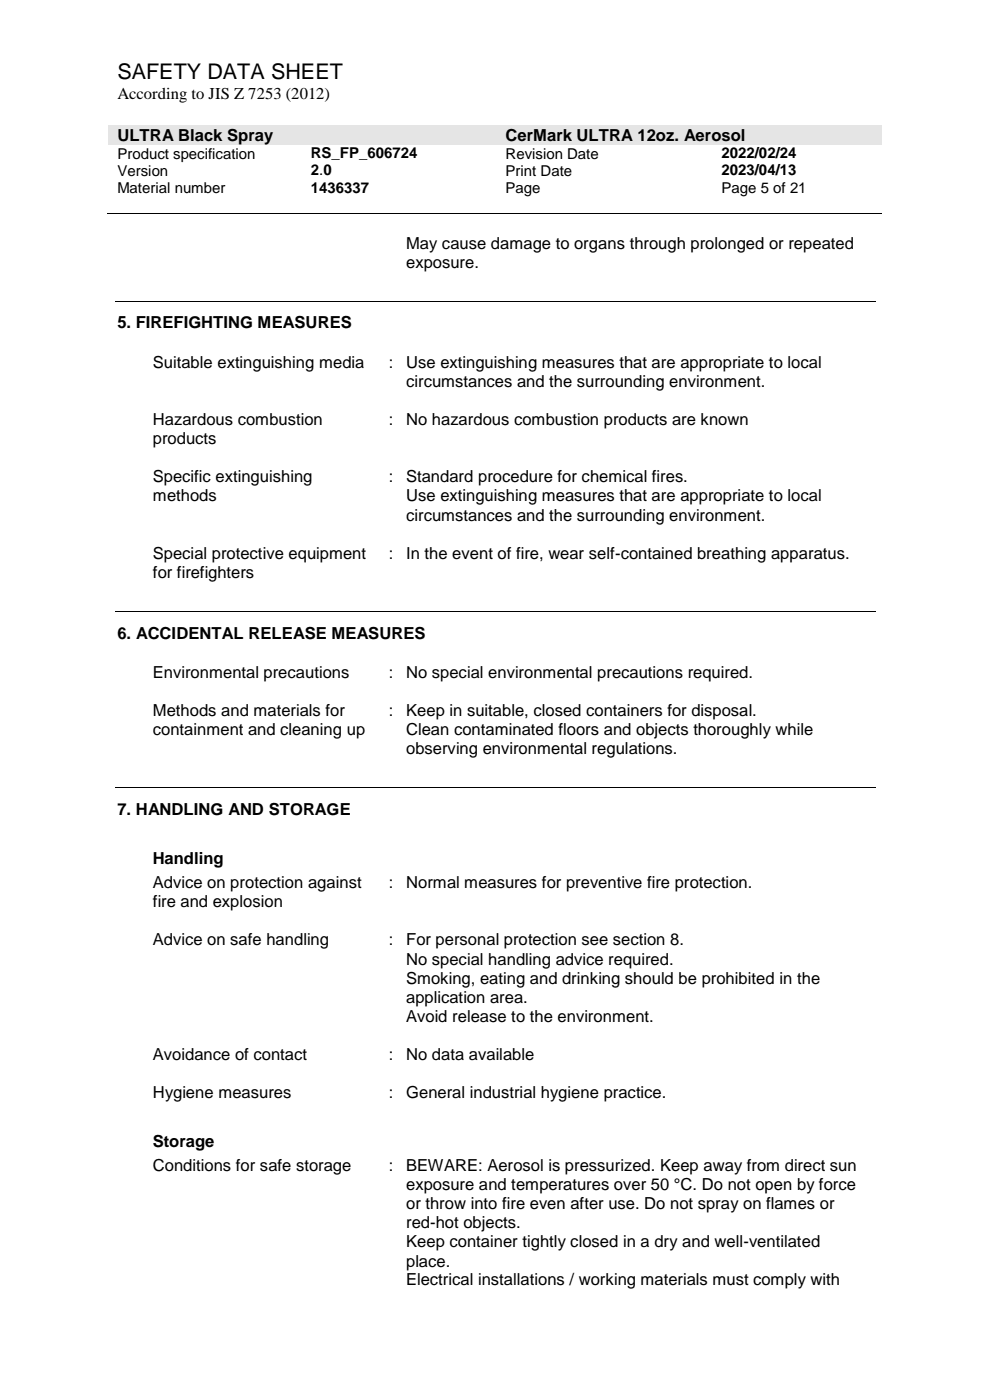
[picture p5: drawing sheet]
<svg xmlns="http://www.w3.org/2000/svg" width="210mm" height="297mm" viewBox="0 0 210 297" stroke-linecap="round" stroke-linejoin="round" font-family="sans-serif">
<defs><g id="words">
<text font-size="4.6" x="24.9" y="16.8">SAFETY DATA SHEET</text>
<g font-size="3.5">
<text x="24.9" y="21">According to JIS Z 7253 (2012)</text>
<text x="24.9" y="29.9">ULTRA Black Spray</text>
<text x="107.2" y="29.9">CerMark ULTRA 12oz. Aerosol</text>
<text x="86.2" y="52.8">May cause damage to organs through prolonged or repeated</text>
<text x="86.2" y="56.8">exposure.</text>
<text x="24.9" y="69.7">5. FIREFIGHTING MEASURES</text>
<text x="32.4" y="78">Suitable extinguishing media</text>
<text x="82.5" y="78">:</text>
<text x="86.2" y="78">Use extinguishing measures that are appropriate to local</text>
<text x="86.2" y="82">circumstances and the surrounding environment.</text>
<text x="32.4" y="90.2">Hazardous combustion</text>
<text x="32.4" y="94.3">products</text>
<text x="82.5" y="90.2">:</text>
<text x="86.2" y="90.2">No hazardous combustion products are known</text>
<text x="32.4" y="102.3">Specific extinguishing</text>
<text x="32.4" y="106.4">methods</text>
<text x="82.5" y="102.3">:</text>
<text x="86.2" y="102.3">Standard procedure for chemical fires.</text>
<text x="86.2" y="106.4">Use extinguishing measures that are appropriate to local</text>
<text x="86.2" y="110.5">circumstances and the surrounding environment.</text>
<text x="32.4" y="118.6">Special protective equipment</text>
<text x="82.5" y="118.6">:</text>
<text x="86.2" y="118.6">In the event of fire, wear self-contained breathing apparatus.</text>
<text x="32.4" y="122.7">for firefighters</text>
<text x="24.9" y="135.5">6. ACCIDENTAL RELEASE MEASURES</text>
<text x="32.4" y="143.8">Environmental precautions</text>
<text x="82.5" y="143.8">:</text>
<text x="86.2" y="143.8">No special environmental precautions required.</text>
<text x="32.4" y="151.9">Methods and materials for</text>
<text x="32.4" y="156">containment and cleaning up</text>
<text x="82.5" y="151.9">:</text>
<text x="86.2" y="151.9">Keep in suitable, closed containers for disposal.</text>
<text x="86.2" y="156">Clean contaminated floors and objects thoroughly while</text>
<text x="86.2" y="160">observing environmental regulations.</text>
<text x="24.9" y="172.9">7. HANDLING AND STORAGE</text>
<text x="32.4" y="183.3">Handling</text>
<text x="32.4" y="188.5">Advice on protection against</text>
<text x="82.5" y="188.5">:</text>
<text x="86.2" y="188.5">Normal measures for preventive fire protection.</text>
<text x="32.4" y="192.5">fire and explosion</text>
<text x="32.4" y="200.6">Advice on safe handling</text>
<text x="82.5" y="200.6">:</text>
<text x="86.2" y="200.6">For personal protection see section 8.</text>
<text x="86.2" y="204.7">No special handling advice required.</text>
<text x="86.2" y="208.7">Smoking, eating and drinking should be prohibited in the</text>
<text x="86.2" y="212.8">application area.</text>
<text x="86.2" y="216.9">Avoid release to the environment.</text>
<text x="32.4" y="225">Avoidance of contact</text>
<text x="82.5" y="225">:</text>
<text x="86.2" y="225">No data available</text>
<text x="32.4" y="233.1">Hygiene measures</text>
<text x="82.5" y="233.1">:</text>
<text x="86.2" y="233.1">General industrial hygiene practice.</text>
<text x="32.4" y="243.3">Storage</text>
<text x="32.4" y="248.4">Conditions for safe storage</text>
<text x="82.5" y="248.4">:</text>
<text x="86.2" y="248.4">BEWARE: Aerosol is pressurized. Keep away from direct sun</text>
<text x="86.2" y="252.5">exposure and temperatures over 50 °C. Do not open by force</text>
<text x="86.2" y="256.5">or throw into fire even after use. Do not spray on flames or</text>
<text x="86.2" y="260.6">red-hot objects.</text>
<text x="86.2" y="264.7">Keep container tightly closed in a dry and well-ventilated</text>
<text x="86.2" y="268.7">place.</text>
<text x="86.2" y="272.8">Electrical installations / working materials must comply with</text>
</g>
<g font-size="3.2">
<text x="24.9" y="33.7">Product specification</text>
<text x="65.9" y="33.6">RS_FP_606724</text>
<text x="107.2" y="33.7">Revision Date</text>
<text x="153.1" y="33.6">2022/02/24</text>
<text x="24.9" y="37.3">Version</text>
<text x="24.9" y="40.9">Material number</text>
<text x="65.9" y="37.2">2.0</text>
<text x="65.9" y="40.9">1436337</text>
<text x="107.2" y="37.3">Print Date</text>
<text x="107.2" y="40.9">Page</text>
<text x="153.1" y="37.2">2023/04/13</text>
<text x="153.1" y="40.9">Page 5 of 21</text>
</g>
</g></defs>
<g fill="#e5e5e5">
<path d="M23 26.6h82.3v4.1h-82.3z" fill-rule="evenodd"/>
<path d="M24.9 26.6h78.5v4.1h-78.5z" fill-rule="evenodd"/>
<path d="M105.3 26.6h81.8v4.1h-81.8z" fill-rule="evenodd"/>
<path d="M107.2 26.6h78v4.1h-78z" fill-rule="evenodd"/>
</g>
<path d="M22.7 45.4h164.4M24.4 63.9h161.3M24.4 129.7h161.3M24.4 167.1h161.3" fill="none" stroke="#000" stroke-width=".21"/>
<g fill="#000">
<path d="M63.8 45.3h.1v.2h-.1z" fill-rule="evenodd"/>
<path d="M105.1 45.3h.2v.2h-.2z" fill-rule="evenodd"/>
<path d="M150.9 45.3h.2v.2h-.2z" fill-rule="evenodd"/>
</g>
<use href="#words"/>
</svg>
